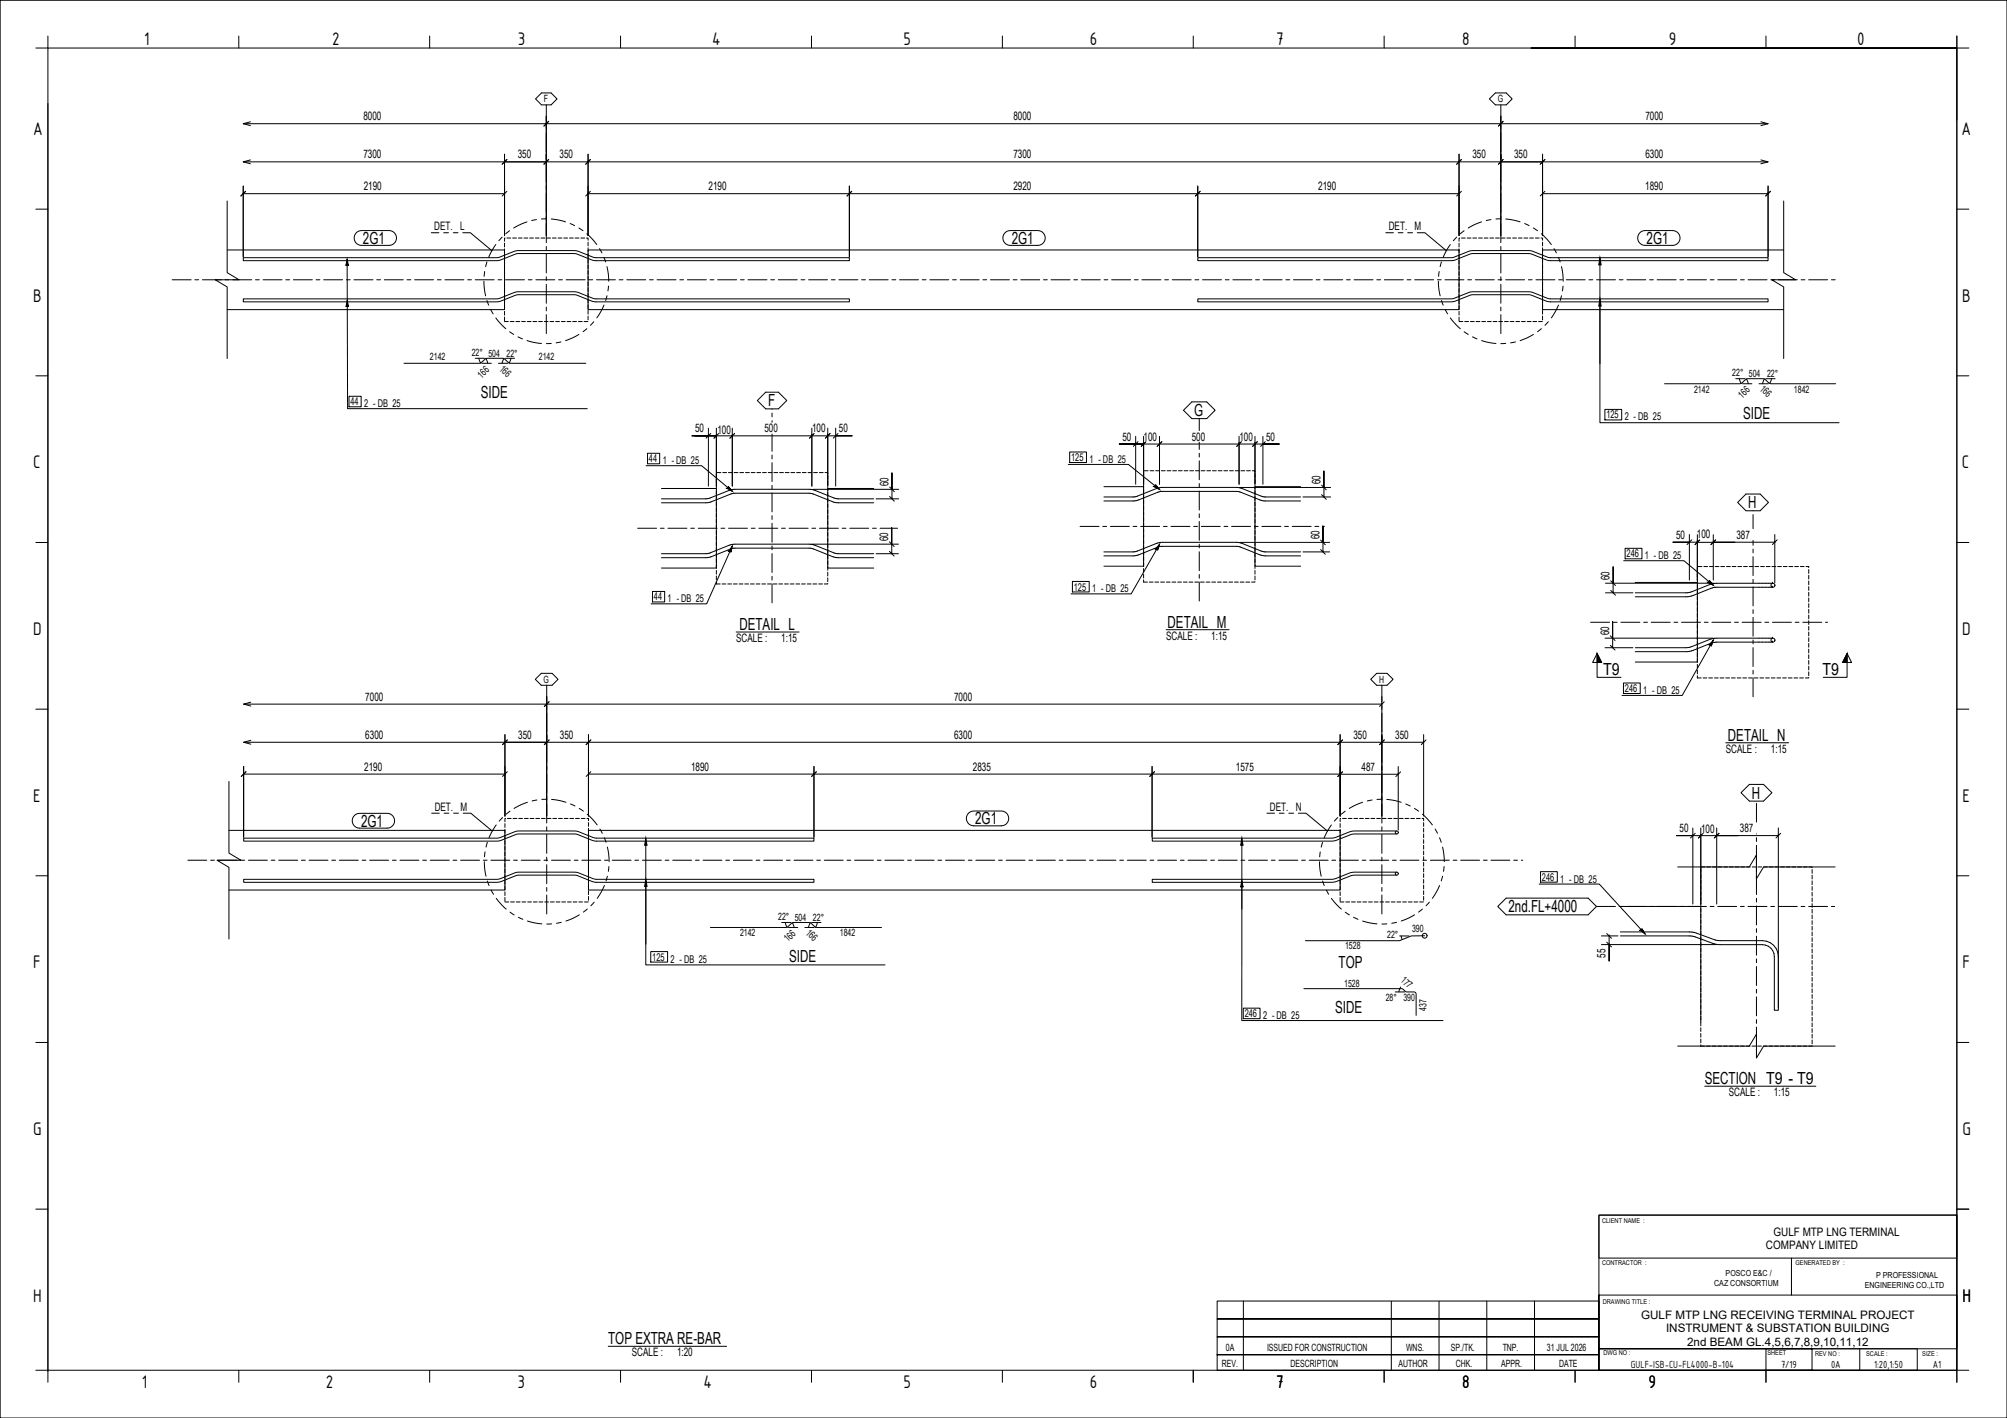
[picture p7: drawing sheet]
<svg xmlns="http://www.w3.org/2000/svg" width="841mm" height="594mm" viewBox="0 0 841 594" stroke-linecap="round" stroke-linejoin="round" font-family="sans-serif">
<defs><g id="words">
<g font-size="8.2">
<text x="60.4" y="18.9">1</text>
<text x="139.2" y="18.9">2</text>
<text x="217" y="18.9">3</text>
<text x="298.4" y="18.9">4</text>
<text x="378.6" y="18.9">5</text>
<text x="456.7" y="18.9">6</text>
<text x="534.7" y="18.9">7</text>
<text x="612.8" y="18.9">8</text>
<text x="699.3" y="18.9">9</text>
<text x="778.2" y="18.9">0</text>
<text x="13.9" y="56.6">A</text>
<text x="821.9" y="56.6">A</text>
<text x="13.9" y="126.4">B</text>
<text x="822.2" y="126.4">B</text>
<text x="13.9" y="196.2">C</text>
<text x="822" y="196.2">C</text>
<text x="13.9" y="266">D</text>
<text x="822.2" y="266">D</text>
<text x="13.9" y="335.9">E</text>
<text x="822.3" y="335.9">E</text>
<text x="13.9" y="405.7">F</text>
<text x="822.3" y="405.7">F</text>
<text x="13.9" y="475.5">G</text>
<text x="822.3" y="475.5">G</text>
<text x="13.9" y="545.3">H</text>
<text x="822.3" y="545.3">H</text>
<text x="59.5" y="581.5">1</text>
<text x="136.5" y="581.5">2</text>
<text x="216.8" y="581.5">3</text>
<text x="294.8" y="581.5">4</text>
<text x="378.6" y="581.5">5</text>
<text x="456.7" y="581.5">6</text>
<text x="534.7" y="581.6">7</text>
<text x="612.8" y="581.5">8</text>
<text x="690.8" y="581.5">9</text>
</g>
<g font-size="7">
<text x="152.1" y="102.2">2G1</text>
<text x="424" y="102.2">2G1</text>
<text x="690" y="102.2">2G1</text>
<text x="201.5" y="166.8">SIDE</text>
<text x="321.8" y="170.3">F</text>
<text x="500.4" y="174.4">G</text>
<text x="730.5" y="175.7">SIDE</text>
<text x="732.6" y="213">H</text>
<text x="489.3" y="263.1">DETAIL M</text>
<text x="309.8" y="264">DETAIL L</text>
<text x="671.8" y="282.8">T9</text>
<text x="763.7" y="282.8">T9</text>
<text x="724.1" y="310.4">DETAIL N</text>
<text x="734.1" y="334.6">H</text>
<text x="151.3" y="346.4">2G1</text>
<text x="408.7" y="345.4">2G1</text>
<text x="632.1" y="382.3">2nd.FL+4000</text>
<text x="330.7" y="402.9">SIDE</text>
<text x="560.9" y="405.5">TOP</text>
<text x="559.5" y="424.4">SIDE</text>
<text x="714.4" y="454.3">SECTION T9 - T9</text>
<text x="254.9" y="563.3">TOP EXTRA RE-BAR</text>
</g>
<g font-size="4.9">
<text x="152.3" y="50.4">8000</text>
<text x="424.7" y="50.4">8000</text>
<text x="689.5" y="50.4">7000</text>
<text x="152.3" y="66.4">7300</text>
<text x="217" y="66.4">350</text>
<text x="234.5" y="66.4">350</text>
<text x="424.7" y="66.4">7300</text>
<text x="617" y="66.4">350</text>
<text x="634.5" y="66.4">350</text>
<text x="689.5" y="66.4">6300</text>
<text x="152.4" y="79.7">2190</text>
<text x="296.9" y="79.7">2190</text>
<text x="424.7" y="79.7">2920</text>
<text x="552.4" y="79.7">2190</text>
<text x="689.4" y="79.7">1890</text>
<text x="182" y="96.5">DET. L</text>
<text x="582" y="96.5">DET. M</text>
<text x="291.3" y="181.1">50</text>
<text x="300.6" y="181.7">100</text>
<text x="320.3" y="181.1">500</text>
<text x="340.3" y="181.1">100</text>
<text x="351.5" y="181.1">50</text>
<text x="470.3" y="184.6">50</text>
<text x="479.2" y="184.7">100</text>
<text x="499.4" y="184.6">500</text>
<text x="519.4" y="184.6">100</text>
<text x="530.5" y="184.6">50</text>
<text x="372.3" y="203.7" transform="rotate(-90 372.3 203.7)">60</text>
<text x="553.3" y="202.9" transform="rotate(-90 553.3 202.9)">60</text>
<text x="372.2" y="226.7" transform="rotate(-90 372.2 226.7)">60</text>
<text x="552.9" y="225.9" transform="rotate(-90 552.9 225.9)">60</text>
<text x="702.4" y="225.7">50</text>
<text x="711.1" y="225.5">100</text>
<text x="727.6" y="225.7">387</text>
<text x="674.5" y="243" transform="rotate(-90 674.5 243)">60</text>
<text x="308.5" y="269">SCALE :</text>
<text x="327.4" y="269">1:15</text>
<text x="488.7" y="268.1">SCALE :</text>
<text x="507.6" y="268.1">1:15</text>
<text x="674.3" y="266.1" transform="rotate(-90 674.3 266.1)">60</text>
<text x="153.1" y="293.6">7000</text>
<text x="399.8" y="293.6">7000</text>
<text x="153.1" y="309.5">6300</text>
<text x="217.2" y="309.5">350</text>
<text x="234.6" y="309.5">350</text>
<text x="399.8" y="309.5">6300</text>
<text x="567.1" y="309.5">350</text>
<text x="584.6" y="309.5">350</text>
<text x="723.2" y="315.4">SCALE :</text>
<text x="742.1" y="315.4">1:15</text>
<text x="152.6" y="322.8">2190</text>
<text x="289.6" y="322.8">1890</text>
<text x="407.7" y="322.8">2835</text>
<text x="517.9" y="322.8">1575</text>
<text x="570.6" y="322.9">487</text>
<text x="182.1" y="339.7">DET. M</text>
<text x="532.1" y="339.7">DET. N</text>
<text x="703.8" y="348.7">50</text>
<text x="712.8" y="349.1">100</text>
<text x="729.1" y="348.6">387</text>
<text x="672.8" y="401.3" transform="rotate(-90 672.8 401.3)">55</text>
<text x="724.5" y="459.3">SCALE :</text>
<text x="743.4" y="459.3">1:15</text>
<text x="743.2" y="517.7">GULF MTP LNG TERMINAL</text>
<text x="740" y="523.4">COMPANY LIMITED</text>
<text x="687.7" y="552.5">GULF MTP LNG RECEIVING TERMINAL PROJECT</text>
<text x="698.1" y="558.2">INSTRUMENT &amp; SUBSTATION BUILDING</text>
<text x="707" y="563.8">2nd BEAM GL.4,5,6,7,8,9,10,11,12</text>
<text x="264.8" y="568.3">SCALE :</text>
<text x="283.7" y="568.3">1:20</text>
</g>
<g font-size="4.7">
<text x="683.4" y="573.1">GULF-ISB-CU-FL4000-B-104</text>
<text x="746.3" y="573.1">7/19</text>
<text x="767.3" y="573.1">0A</text>
<text x="785.3" y="573.1">1:20,1:50</text>
<text x="809.9" y="573.1">A1</text>
</g>
<g font-size="4.5">
<text x="146.9" y="169.8">44</text>
<text x="152.6" y="170.6">2 - DB 25</text>
<text x="673.1" y="175.3">125</text>
<text x="680.8" y="176.1">2 - DB 25</text>
<text x="271.9" y="193.7">44</text>
<text x="277.7" y="194.5">1 - DB 25</text>
<text x="448.8" y="193.2">125</text>
<text x="456.5" y="194">1 - DB 25</text>
<text x="681.6" y="233.5">246</text>
<text x="689.3" y="234.3">1 - DB 25</text>
<text x="274" y="251.6">44</text>
<text x="450" y="247.4">125</text>
<text x="457.7" y="248.2">1 - DB 25</text>
<text x="279.8" y="252.4">1 - DB 25</text>
<text x="680.9" y="290">246</text>
<text x="688.6" y="290.8">1 - DB 25</text>
<text x="646.1" y="369">246</text>
<text x="653.8" y="369.8">1 - DB 25</text>
<text x="273.3" y="402.5">125</text>
<text x="281" y="403.3">2 - DB 25</text>
<text x="521.6" y="426.2">246</text>
<text x="529.3" y="427">2 - DB 25</text>
</g>
<g font-size="4.2">
<text x="227.9" y="42.9">F</text>
<text x="627.6" y="42.9">G</text>
<text x="197.7" y="149.1">22° 504</text>
<text x="212.3" y="149.4">22°</text>
<text x="180.2" y="150.7">2142</text>
<text x="209" y="154.9" transform="rotate(43 209 154.9)">166</text>
<text x="225.8" y="150.7">2142</text>
<text x="201.8" y="158.7" transform="rotate(-43 201.8 158.7)">166</text>
<text x="725.9" y="157.7">22° 504</text>
<text x="740.5" y="157.9">22°</text>
<text x="709.9" y="164.5">2142</text>
<text x="730" y="167" transform="rotate(-43 730 167)">166</text>
<text x="737.2" y="163.3" transform="rotate(43 737.2 163.3)">166</text>
<text x="751.8" y="164.5">1842</text>
<text x="227.8" y="286.1">G</text>
<text x="577.9" y="286.1">H</text>
<text x="326.1" y="385.5">22° 504</text>
<text x="340.7" y="385.8">22°</text>
<text x="310.1" y="392.3">2142</text>
<text x="330.2" y="394.9" transform="rotate(-43 330.2 394.9)">166</text>
<text x="337.4" y="391.1" transform="rotate(43 337.4 391.1)">166</text>
<text x="351.9" y="392.3">1842</text>
<text x="581.3" y="393">22°</text>
<text x="591.7" y="390.6">390</text>
<text x="563.7" y="397.7">1528</text>
<text x="563.3" y="413.5">1528</text>
<text x="586.7" y="411" transform="rotate(42 586.7 411)">177</text>
<text x="580.7" y="419.2">28° 390</text>
<text x="597.8" y="423.5" transform="rotate(-90 597.8 423.5)">437</text>
<text x="513.7" y="566.1">0A</text>
<text x="530.9" y="566.1">ISSUED FOR CONSTRUCTION</text>
<text x="589.2" y="566.1">WNS.</text>
<text x="608" y="566.1">SP./TK.</text>
<text x="629.7" y="566.1">TNP.</text>
<text x="648.2" y="566.1">31 JUL 2026</text>
<text x="512" y="572.6">REV.</text>
<text x="540.8" y="572.6">DESCRIPTION</text>
<text x="586" y="572.6">AUTHOR</text>
<text x="610" y="572.6">CHK.</text>
<text x="629" y="572.6">APPR.</text>
<text x="653.3" y="572.6">DATE</text>
</g>
<g font-size="3.5">
<text x="718.3" y="538.8">CAZ CONSORTIUM</text>
<text x="723.1" y="534.8">POSCO E&amp;C /</text>
<text x="781.4" y="539.5">ENGINEERING CO.,LTD</text>
<text x="786.2" y="535.5">P PROFESSIONAL</text>
</g>
<g font-size="2.8">
<text x="671.3" y="512.4">CLIENT NAME :</text>
<text x="671.3" y="530">CONTRACTOR :</text>
<text x="752.4" y="530">GENERATED BY :</text>
<text x="671.6" y="546.4">DRAWING TITLE :</text>
<text x="671.9" y="567.9">DWG NO :</text>
<text x="740.6" y="567.6">SHEET</text>
<text x="760.6" y="568">REV NO :</text>
<text x="782" y="568.1">SCALE :</text>
<text x="805.5" y="568.3">SIZE :</text>
</g>
</g></defs>
<!-- layer: S-GRID -->
<g fill="none" stroke="#000" stroke-width=".42">
<path d="M224.4 41.4l2.5-2.5h4l2.5 2.5-2.5 2.5h-4zM228.9 43.9v7M228.9 52.4v1.6M228.9 55.6v8M624.1 41.4l2.5-2.5h4.6l2.5 2.5-2.5 2.5h-4.6zM628.9 43.9v7M628.9 52.4v1.6M628.9 55.6v8M228.9 65.1v1.6M228.9 68.3v8M228.9 77.8v1.6M628.9 65.1v1.6"/>
<path d="M628.9 68.3v8M628.9 77.8v1.6M228.9 81v8M228.9 90.5v1.6M228.9 93.7v8M628.9 81v8M628.9 90.5v1.6M628.9 93.7v8M72.1 117.2h8M81.7 117.2h1.6M84.8 117.2h8M94.4 117.2h1.6"/>
<path d="M97.5 117.2h8M107.1 117.2h1.6M110.2 117.2h8M119.8 117.2h1.6M122.9 117.2h8M132.5 117.2h1.6M135.6 117.2h8M145.2 117.2h1.6M148.3 117.2h8M157.9 117.2h1.6M161 117.2h8M170.6 117.2h1.6"/>
<path d="M173.7 117.2h8M183.3 117.2h1.6M186.4 117.2h8M196 117.2h1.6M199.1 117.2h8M208.7 117.2h1.6M211.8 117.2h8M221.4 117.2h1.6M224.5 117.2h8M228.9 103.2v1.6M228.9 106.4v8M228.9 115.9v1.6"/>
<path d="M228.9 119.1v8M234.1 117.2h1.6M237.2 117.2h8M246.8 117.2h1.6M249.9 117.2h8M259.5 117.2h1.6M262.6 117.2h8M272.2 117.2h1.6M275.3 117.2h8M284.9 117.2h1.6M288 117.2h8M297.6 117.2h1.6"/>
<path d="M300.7 117.2h8M310.3 117.2h1.6M313.4 117.2h8M323 117.2h1.6M326.1 117.2h8M335.7 117.2h1.6M338.8 117.2h8M348.4 117.2h1.6M351.5 117.2h8M361.1 117.2h1.6M364.2 117.2h8M373.8 117.2h1.6"/>
<path d="M376.9 117.2h8M386.5 117.2h1.6M389.6 117.2h8M399.2 117.2h1.6M402.3 117.2h8M411.9 117.2h1.6M415 117.2h8M424.6 117.2h1.6M427.7 117.2h8M437.3 117.2h1.6M440.4 117.2h8M450 117.2h1.6"/>
<path d="M453.1 117.2h8M462.6 117.2h1.6M465.8 117.2h8M475.3 117.2h1.6M478.5 117.2h8M488 117.2h1.6M491.2 117.2h8M500.7 117.2h1.6M503.9 117.2h8M513.4 117.2h1.6M516.6 117.2h8M526.1 117.2h1.6"/>
<path d="M529.3 117.2h8M538.8 117.2h1.6M542 117.2h8M551.5 117.2h1.6M554.7 117.2h8M564.2 117.2h1.6M567.4 117.2h8M576.9 117.2h1.6M580.1 117.2h8M589.6 117.2h1.6M592.8 117.2h8M602.3 117.2h1.6"/>
<path d="M605.5 117.2h8M615 117.2h1.6M618.2 117.2h8M627.7 117.2h1.6M628.9 103.2v1.6M628.9 106.4v8M628.9 115.9v1.6M628.9 119.1v8M630.9 117.2h8M640.4 117.2h1.6M643.6 117.2h8M653.1 117.2h1.6"/>
<path d="M656.3 117.2h8M665.8 117.2h1.6M669 117.2h8M678.5 117.2h1.6M681.7 117.2h8M691.2 117.2h1.6M694.4 117.2h8M703.9 117.2h1.6M707.1 117.2h8M716.6 117.2h1.6M719.8 117.2h8M729.3 117.2h1.6"/>
<path d="M732.5 117.2h8M742 117.2h1.6M745.2 117.2h8M754.7 117.2h1.6M757.9 117.2h8M767.4 117.2h1.6M228.9 128.6v1.6M228.9 131.8v8M628.9 128.6v1.6M628.9 131.8v8M317.4 167.8l3.5-3.5h5.3l3.5 3.5-3.5 3.5h-5.3zM323.5 171.3v.2"/>
<path d="M323.5 173.1v1.5M323.5 176.2v.7M495.9 171.9l3.5-3.5h6.3l3.5 3.5-3.5 3.5h-6.3zM502.5 175.5v4.9M323.5 181.8v7.3M323.5 190.7v1.5M323.5 193.8v8M502.5 185.3v3M502.5 189.9v1.6M502.5 193.1v7.9M323.5 203.3v1.6M323.5 206.5v8"/>
<path d="M323.5 216v1.6M323.5 219.2v8M502.5 202.6v1.6M502.5 205.8v7.9M502.5 215.3v1.6M502.5 218.5v7.9M731.6 207h6l3.5 3.5-3.5 3.5h-6l-3.5-3.5zM734.6 214h.1M734.6 215.6v5.9M267.2 221.3h7.9M276.7 221.3h1.6M279.9 221.3h7.9"/>
<path d="M289.4 221.3h1.6M292.6 221.3h7.9M302.1 221.3h1.6M305.3 221.3h7.9M314.8 221.3h1.6M318 221.3h7.9M323.5 228.7v1.6M323.5 231.9v8M327.5 221.3h1.6M330.7 221.3h7.9M340.2 221.3h1.6M343.4 221.3h7.9"/>
<path d="M352.9 221.3h1.6M356.1 221.3h7.9M365.6 221.3h1.6M368.8 221.3h7.3M452.6 220.5h7.9M462.1 220.5h1.6M465.3 220.5h7.9M474.8 220.5h1.6M478 220.5h7.9M487.5 220.5h1.6M490.7 220.5h7.9M500.2 220.5h1.6"/>
<path d="M502.5 228v1.6M502.5 231.2v7.9M503.4 220.5h7.9M512.9 220.5h1.6M516.1 220.5h7.9M525.6 220.5h1.6M528.8 220.5h7.9M538.3 220.5h1.6M541.5 220.5h7.9M551 220.5h1.6M554.2 220.5h.8M734.6 226.4v2"/>
<path d="M734.6 230v1.6M734.6 233.2v7.9M323.5 241.4v1.6M323.5 244.6v8M502.5 240.7v1.6M502.5 243.9v7.9M734.6 242.7v1.6M734.6 245.9v7.9M734.6 255.4v1.6M734.6 258.6v7.9M666.5 260.7h8M676.1 260.7h1.6"/>
<path d="M679.2 260.7h8M688.8 260.7h1.6M691.9 260.7h8M701.5 260.7h1.6M704.6 260.7h8M714.2 260.7h1.6M717.3 260.7h8M726.9 260.7h1.6M730 260.7h8M734.6 268.1v1.6M734.6 271.3v7.9M739.6 260.7h1.6"/>
<path d="M742.7 260.7h8M752.3 260.7h1.6M755.4 260.7h8M765 260.7h.9M224.3 284.6l2.5-2.5h4.6l2.5 2.5-2.5 2.5h-4.6zM229.1 287.1v6.9M229.1 295.6v1.6M229.1 298.8v7.9M576.9 282.1h4.4l2.5 2.5-2.5 2.5h-4.4l-2.5-2.5zM579.1 287.1v6.9M579.1 295.6v1.6M579.1 298.8v7.9"/>
<path d="M734.6 280.8v1.6M734.6 284v7.9M229.1 308.3v1.6M229.1 311.5v7.9M579.1 308.3v1.6M579.1 311.5v7.9M229.1 321v1.6M229.1 324.2v7.9M229.1 333.7v1.6M229.1 336.9v7.9M579.1 321v1.6M579.1 324.2v7.9"/>
<path d="M579.1 333.7v1.6M579.1 336.9v7.9M729.6 332.1l3.5-3.5h5.9l3.5 3.5-3.5 3.5h-5.9zM736 336.5v7.9M229.1 346.4v1.6M229.1 349.6v7.9M229.1 359.1v1.6M579.1 346.4v1.6M579.1 349.6v7.9M579.1 359.1v1.6M736 349.3v.1M736 351v1.5"/>
<path d="M736 354.1v8M78.7 360.4h8M88.3 360.4h1.5M91.4 360.4h7.9M100.9 360.4h1.6M104.1 360.4h7.9M113.6 360.4h1.6M116.8 360.4h7.9M126.3 360.4h1.6M129.5 360.4h7.9M139 360.4h1.6M142.2 360.4h7.9"/>
<path d="M151.7 360.4h1.6M154.9 360.4h7.9M164.4 360.4h1.6M167.6 360.4h7.9M177.1 360.4h1.6M180.3 360.4h7.9M189.8 360.4h1.6M193 360.4h7.9M202.5 360.4h1.6M205.7 360.4h7.9M215.2 360.4h1.6M218.4 360.4h7.9"/>
<path d="M227.9 360.4h1.6M229.1 362.3v7.9M229.1 371.8v1.6M229.1 375v7.9M231.1 360.4h7.9M240.6 360.4h1.6M243.8 360.4h7.9M253.3 360.4h1.6M256.5 360.4h7.9M266 360.4h1.6M269.2 360.4h7.9M278.7 360.4h1.6"/>
<path d="M281.9 360.4h7.9M291.4 360.4h1.6M294.6 360.4h7.9M304.1 360.4h1.6M307.3 360.4h7.9M316.8 360.4h1.6M320 360.4h7.9M329.5 360.4h1.6M332.7 360.4h7.9M342.2 360.4h1.6M345.4 360.4h7.9M354.9 360.4h1.6"/>
<path d="M358.1 360.4h7.9M367.6 360.4h1.6M370.8 360.4h7.9M380.3 360.4h1.6M383.5 360.4h7.9M393 360.4h1.6M396.2 360.4h7.9M405.7 360.4h1.6M408.9 360.4h7.9M418.4 360.4h1.6M421.6 360.4h7.9M431.1 360.4h1.6"/>
<path d="M434.3 360.4h7.9M443.8 360.4h1.6M447 360.4h7.9M456.5 360.4h1.6M459.7 360.4h7.9M469.2 360.4h1.6M472.4 360.4h7.9M481.9 360.4h1.6M485.1 360.4h7.9M494.6 360.4h1.6M497.8 360.4h7.9M507.3 360.4h1.6"/>
<path d="M510.5 360.4h7.9M520 360.4h1.6M523.2 360.4h7.9M532.7 360.4h1.6M535.9 360.4h7.9M545.4 360.4h1.6M548.6 360.4h7.9M558.1 360.4h1.6M561.3 360.4h7.9M570.8 360.4h1.6M574 360.4h7.9M579.1 362.3v7.9"/>
<path d="M579.1 371.8v1.6M579.1 375v7.9M583.5 360.4h1.6M586.7 360.4h7.9M596.2 360.4h1.6M599.4 360.4h7.9M608.9 360.4h1.6M612.1 360.4h7.9M621.6 360.4h1.6M624.8 360.4h7.9M627.6 379.8l3.5-3.5h34.4l3.5 3.5-3.5 3.5h-34.4zM634.3 360.4h1.6"/>
<path d="M637.5 360.4h.6M669 379.8h7.9M678.5 379.8h1.6M681.7 379.8h7.9M691.2 379.8h1.6M694.4 379.8h7.9M703.9 379.8h1.6M707.1 379.8h7.9M716.6 379.8h1.6M719.8 379.8h7.9M729.3 379.8h1.6M732.5 379.8h7.9"/>
<path d="M736 363.7v1.5M736 366.8v8M736 376.4v1.5M736 379.5v8M742 379.8h1.6M745.2 379.8h7.9M754.7 379.8h1.6M757.9 379.8h7.9M767.4 379.8h1.4M736 389.1v1.5M736 392.2v8M736 401.8v1.5"/>
<path d="M736 404.9v8M736 414.5v1.5M736 417.6v8M736 427.2v1.5M736 430.3v8"/>
</g>
<!-- layer: Part -->
<g fill="none" stroke="#000" stroke-width=".42">
<path d="M95.2 84.2v30l5 3h-10l5 3v30M747.4 84.2v30l5 3h-10l5 3v30M95.2 104.7h116.2v25h-116.2M246.4 104.7h365v25h-365zM747.4 104.7h-101v25h101M277.2 204.7h23v33.3h-23M366.1 204.7h-19.2v33.3h19.2M462.6 203.9h16.6v33.3h-16.6M545 203.9h-19.1v33.3h19.1M685.3 244h26v33.4h-26M95.9 327.4v30l5 3h-10l5 3v30M95.9 347.9h115.7v25h-115.7"/>
<path d="M246.6 347.9h315v25h-315zM679 379.8h33.7v48.5M703 363.2h30l3-5v10l3-5h30M703 438.3h30l3-5v10l3-5h30"/>
</g>
<!-- layer: OtherObjectType -->
<g fill="none" stroke="#000" stroke-width=".42">
<path d="M.1 .1h840.9v594h-840.9zM20.1 15.1v5h-5.1M100.1 15.1v5M180.1 15.1v5M260 15.1v5M340 15.1v5M420 15.1v5M500 15.1v5M580 15.1v5M660 15.1v5M740 15.1v5M820 15.1v564"/>
<path d="M641.6 20.1h178.4h-799.9v554h804.9M825 20.1h-5v30.2M20.1 43.4v531.2M15 87.6h5.1M820 87.6h5M15 157.5h5.1M820 157.5h5M15 227.3h5.1M820 227.3h5M308.5 264.8h26.4M488.7 263.8h26.3M15 297.1h5.1"/>
<path d="M820 297.1h5M723.2 311.2h26.3M15 366.9h5.1M820 366.9h5M15 436.7h5.1M820 436.7h5M714.4 455.1h46.5M15 506.6h5.1M670 509.1h150v18h-150zM670 509.1h150v65h-150h89.3v-9h-89.3h150v-22.5h-150v31.5zM820 506.6h5M750.7 527.1v15.5"/>
<path d="M510 545.1h160v29h-160v-6.5h160h-160v-7.5h160h-160v-7.5h160h-160zM521 545.1v29M583 545.2v28.9M603 545.2v28.9M623 545.1v29M643 545.1v29M15 574.1h5.1v5M100.1 574.1v5M180.1 574.1v5M254.9 564h49.6M260 574.1v5M340 574.1v5"/>
<path d="M420 574.1v5M500 574.1v5M580 574.1v5M660 574.1v5M740 565.1h63.4v9h-63.4zM740 574.1v5M779.3 565.1v9"/>
</g>
<!-- layer: ReinforcingBar -->
<g fill="none" stroke="#000" stroke-width=".42">
<path d="M101.9 108h106.5l8.4-3h23.8l1.8 .3 7 2.7h106.5v1.2h-106.1l-1.4-.2-6.8-2.6-1-.2h-23.7l-7.4 2.8-1.4 .2h-106.2zM501.9 108h106.5l8.4-3h23.8l1.8 .3 7 2.7h91.5v1.2h-91.2l-1.4-.2-6.3-2.5-1.4-.3h-23.7l-7.4 2.8-1.4 .2h-106.2zM101.9 125.2h106.2l8.7-2.9 23.8-.1 1.4 .2 6.4 2.5 1.4 .3h106.1v1.3h-106.1l-1.9-.4-7-2.6h-24l-7.4 2.8-1.4 .2h-106.2zM501.9 125.2h106.1l8.8-2.9 23.8-.1 1.4 .2 6.7 2.7 1.1 .1h91.1v1.3h-91.2l-1.8-.4-7-2.6h-24l-7.4 2.8-1.4 .2h-106.2zM277.2 209h19l9.9-3.8 1.9-.2h31.7l11.1 4h15.3M277.2 210.6h19.2l1.2-.2 9-3.5 1.4-.3h31.1l1.4 .3 9.5 3.6 16.1 .1M462.6 208.2l13.1-.1 9.4-3.6 1.9-.3h31.1l1.9 .3 9.4 3.6 15.6 .1M462.6 209.9l13.4-.1 9.1-3.6 1.9-.3h31.6l10.5 3.9 15.9 .1M277.2 232h19l9.3-3.6 2.5-.4h31.1l2.4 .4 8.9 3.5 15.7 .1M277.2 233.7l19.2-.1 1.8-.4 7.9-3.2 1.9-.3h31.5l11.2 3.9 15.4 .1M462.6 231.2l13.1-.1 8.9-3.4 2.4-.5h31.7l10.7 3.9 15.6 .1M462.6 232.9l13.4-.1 9.6-3.7 1.4-.2h31.6l10.5 3.9 15.9 .1"/>
<path d="M742.7 244.4h.1M742.7 246h.1M742.7 244.4h-24.1l-2.2 .5-7.4 3-1.9 .4-21.8 .1M742.7 246l-23.9 .1-1.9 .4-7.4 3-2.2 .5h-22M742.7 267.4h.1M742.7 269h.1M742.7 267.4h-24.1l-1.5 .3-8.1 3.2-1.9 .4-21.8 .1M742.7 269l-23.9 .1-1.9 .4-8.1 3.2-1.5 .3h-22M102.1 351.1h106.1l8.8-2.9 23.8-.1 1.4 .2 6.3 2.6 1.4 .2h91.2v1.3h-91.2l-1.4-.2-6.3-2.5-1.5-.3h-23.6l-7.4 2.8-1.4 .2h-106.2zM585.2 348.1l-18.1 .1-7.7 2.7-1.4 .2h-75.2v1.3h75.2l1.7-.3 7.5-2.7h18M102.1 368.4h106.1l8.8-3h23.8l1.4 .2 6.3 2.5 1.4 .3h91.2v1.2h-91.2l-1.4-.2-6.3-2.5-1.5-.3-23.6 .1-7.4 2.7-1.4 .2h-106.2zM585.2 365.4h-18.1l-7.7 2.8-1.4 .2h-75.2v1.2h75.2l1.7-.2 7.5-2.7 18-.1"/>
<path d="M679 390.4l29.7 .1 1.5 .2 8.1 3 1.9 .4h18.4a6.6 6.6 0 0 1 6.6 6.6v22.6h-1.7v-22.5a5 5 0 0 0-5-5l-18.4-.1-11.6-3.6h-29.5"/>
<circle cx="742.9" cy="245.2" r=".84"/>
<circle cx="742.9" cy="268.2" r=".84"/>
<circle cx="585.3" cy="348.8" r=".62"/>
<circle cx="585.3" cy="366" r=".62"/>
<circle cx="597" cy="392" r="1"/>
</g>
<!-- layer: GraphicObject -->
<g fill="none" stroke="#000" stroke-width=".42">
<path d="M211.7 99.7h-.3v1.4M212.4 99.7h1.6M214.8 99.7h1.6M217.2 99.7h1.6M219.6 99.7h1.6M222 99.7h1.5M224.4 99.7h1.5M226.7 99.7h1.6M229.1 99.7h1.6M231.5 99.7h1.6M233.9 99.7h1.6M236.2 99.7h1.6"/>
<path d="M238.6 99.7h1.6M241 99.7h1.6M243.4 99.7h1.6M245.8 99.7h.6v1M611.6 99.7h-.2v1.4M612.4 99.7h1.6M614.8 99.7h1.6M617.2 99.7h1.6M619.6 99.7h1.6M621.9 99.7h1.6M624.3 99.7h1.6M626.7 99.7h1.6"/>
<path d="M629.1 99.7h1.6M631.5 99.7h1.6M633.9 99.7h1.6M636.2 99.7h1.6M638.6 99.7h1.6M641 99.7h1.6M643.4 99.7h1.6M645.8 99.7h.6v1M211.4 101.9v1.6M211.4 104.3v1.5M211.4 106.7v1.5M211.4 109v1.6"/>
<path d="M211.4 111.4v1.6M211.4 113.8v1.6M211.4 116.2v1.5M211.4 118.5v1.6M246.4 101.5v1.6M246.4 103.8v1.6M246.4 106.2v1.6M246.4 108.6v1.6M246.4 111v1.6M246.4 113.4v1.5M246.4 115.8v1.5M246.4 118.1v1.6"/>
<path d="M611.4 101.9v1.6M611.4 104.3v1.5M611.4 106.7v1.5M611.4 109v1.6M611.4 111.4v1.6M611.4 113.8v1.6M611.4 116.2v1.5M611.4 118.5v1.6M646.4 101.5v1.6M646.4 103.8v1.6M646.4 106.2v1.6M646.4 108.6v1.6"/>
<path d="M646.4 111v1.6M646.4 113.4v1.5M646.4 115.8v1.5M646.4 118.1v1.6M211.4 134.7h1.6M211.4 120.9v1.6M211.4 123.3v1.6M211.4 125.7v1.6M211.4 128.1v1.6M211.4 130.4v1.6M211.4 132.8v1.6M213.8 134.7h1.6"/>
<path d="M216.2 134.7h1.6M218.6 134.7h1.6M220.9 134.7h1.6M223.3 134.7h1.6M225.7 134.7h1.6M228.1 134.7h1.6M230.5 134.7h1.6M232.9 134.7h1.5M235.2 134.7h1.6M237.6 134.7h1.6M240 134.7h1.6M242.4 134.7h1.6"/>
<path d="M244.8 134.7h1.5M246.4 120.5v1.6M246.4 122.9v1.6M246.4 125.3v1.6M246.4 127.6v1.6M246.4 130v1.6M246.4 132.4v1.6M611.4 134.7h1.6M611.4 120.9v1.6M611.4 123.3v1.6M611.4 125.7v1.6M611.4 128.1v1.6"/>
<path d="M611.4 130.4v1.6M611.4 132.8v1.6M613.8 134.7h1.6M616.2 134.7h1.6M618.5 134.7h1.6M620.9 134.7h1.6M623.3 134.7h1.6M625.7 134.7h1.6M628.1 134.7h1.6M630.5 134.7h1.5M632.8 134.7h1.6M635.2 134.7h1.6"/>
<path d="M637.6 134.7h1.6M640 134.7h1.6M642.4 134.7h1.5M644.7 134.7h1.6M646.4 120.5v1.6M646.4 122.9v1.6M646.4 125.3v1.6M646.4 127.6v1.6M646.4 130v1.6M646.4 132.4v1.6M300.2 198.5v1.6M300.5 198h1.6"/>
<path d="M302.9 198h1.6M305.3 198h1.5M307.6 198h1.6M310 198h1.6M312.4 198h1.6M314.8 198h1.6M317.2 198h1.6M319.5 198h1.6M321.9 198h1.6M324.3 198h1.6M326.7 198h1.6M329.1 198h1.6"/>
<path d="M331.4 198h1.6M333.8 198h1.6M336.2 198h1.6M338.6 198h1.6M341 198h1.5M343.4 198h1.5M345.7 198h1.2v.5M346.9 199.2v1.6M479.2 197.7v1.6M479.5 197.2h1.6M481.9 197.2h1.6M484.3 197.2h1.6"/>
<path d="M486.7 197.2h1.6M489 197.2h1.6M491.4 197.2h1.6M493.8 197.2h1.6M496.2 197.2h1.6M498.6 197.2h1.6M501 197.2h1.5M503.3 197.2h1.6M505.7 197.2h1.6M508.1 197.2h1.6M510.5 197.2h1.6M512.9 197.2h1.5"/>
<path d="M515.2 197.2h1.6M517.6 197.2h1.6M520 197.2h1.6M522.4 197.2h1.6M524.8 197.2h1.1v.5M525.9 198.5v1.6M300.2 200.9v1.6M300.2 203.2v1.6M300.2 205.6v1.6M300.2 208v1.6M300.2 210.4v1.6M300.2 212.8v1.5"/>
<path d="M300.2 215.2v1.5M300.2 217.5v1.6M300.2 219.9v1.6M346.9 201.6v1.6M346.9 204v1.6M346.9 206.4v1.6M346.9 208.8v1.5M346.9 211.2v1.5M346.9 213.5v1.6M346.9 215.9v1.6M346.9 218.3v1.6M479.2 200.1v1.6"/>
<path d="M479.2 202.5v1.6M479.2 204.9v1.6M479.2 207.2v1.6M479.2 209.6v1.6M479.2 212v1.6M479.2 214.4v1.6M479.2 216.8v1.5M479.2 219.2v1.5M525.9 200.9v1.6M525.9 203.2v1.6M525.9 205.6v1.6M525.9 208v1.6"/>
<path d="M525.9 210.4v1.6M525.9 212.8v1.5M525.9 215.2v1.5M525.9 217.5v1.6M525.9 219.9v1.6M300.2 222.3v1.6M300.2 224.7v1.6M300.2 227v1.6M300.2 229.4v1.6M300.2 231.8v1.6M300.2 234.2v1.6M300.2 236.6v1.6"/>
<path d="M300.2 239v1.6M346.9 220.7v1.6M346.9 223v1.6M346.9 225.4v1.6M346.9 227.8v1.6M346.9 230.2v1.6M346.9 232.6v1.6M346.9 235v1.6M346.9 237.3v1.6M346.9 239.7v1.6M479.2 221.5v1.6M479.2 223.9v1.6"/>
<path d="M479.2 226.3v1.6M479.2 228.7v1.5M479.2 231v1.6M479.2 233.4v1.6M479.2 235.8v1.6M479.2 238.2v1.6M525.9 222.3v1.6M525.9 224.7v1.6M525.9 227v1.6M525.9 229.4v1.6M525.9 231.8v1.6M525.9 234.2v1.6"/>
<path d="M525.9 236.6v1.6M525.9 239v1.6M711.3 237.9v1.6M711.6 237.4h1.6M714 237.4h1.5M716.3 237.4h1.6M718.7 237.4h1.6M721.1 237.4h1.6M723.5 237.4h1.6M725.9 237.4h1.5M728.2 237.4h1.6M730.6 237.4h1.6"/>
<path d="M733 237.4h1.6M735.4 237.4h1.6M737.8 237.4h1.6M740.1 237.4h1.6M742.5 237.4h1.6M744.9 237.4h1.6M747.3 237.4h1.6M749.7 237.4h1.6M752.1 237.4h1.5M754.4 237.4h1.6M756.8 237.4h1.1v.4M757.9 238.6v1.6"/>
<path d="M300.2 243.7v1h1.6M300.2 241.3v1.6M302.6 244.7h1.6M305 244.7h1.5M307.3 244.7h1.6M309.7 244.7h1.6M312.1 244.7h1.6M314.5 244.7h1.6M316.9 244.7h1.5M319.2 244.7h1.6M321.6 244.7h1.6M324 244.7h1.6"/>
<path d="M326.4 244.7h1.6M328.8 244.7h1.6M331.1 244.7h1.6M333.5 244.7h1.6M335.9 244.7h1.6M338.3 244.7h1.6M340.7 244.7h1.6M343.1 244.7h1.5M346.9 244.5l-1.5 .2M346.9 242.1v1.6M479.2 242.9v1h1.6M479.2 240.6v1.6"/>
<path d="M481.6 243.9h1.6M484 243.9h1.6M486.4 243.9h1.6M488.7 243.9h1.6M491.1 243.9h1.6M493.5 243.9h1.6M495.9 243.9h1.6M498.3 243.9h1.6M500.7 243.9h1.5M503 243.9h1.6M505.4 243.9h1.6M507.8 243.9h1.6"/>
<path d="M510.2 243.9h1.6M512.6 243.9h1.5M514.9 243.9h1.6M517.3 243.9h1.6M519.7 243.9h1.6M522.1 243.9h1.6M525.9 243.7l-1.4 .2M525.9 241.3v1.6M711.3 240.2v1.6M711.3 242.6v1.6M711.3 245v1.6M711.3 247.4v1.6"/>
<path d="M711.3 249.8v1.5M711.3 252.2v1.5M711.3 254.5v1.6M711.3 256.9v1.6M711.3 259.3v1.6M757.9 241v1.6M757.9 243.4v1.6M757.9 245.8v1.5M757.9 248.2v1.5M757.9 250.5v1.6M757.9 252.9v1.6M757.9 255.3v1.6"/>
<path d="M757.9 257.7v1.6M711.3 261.7v1.6M711.3 264v1.6M711.3 266.4v1.6M711.3 268.8v1.6M711.3 271.2v1.6M711.3 273.6v1.6M711.3 276v1.6M711.3 278.3v1.6M757.9 260v1.6M757.9 262.4v1.6M757.9 264.8v1.6"/>
<path d="M757.9 267.2v1.6M757.9 269.6v1.6M757.9 272v1.6M757.9 274.3v1.6M757.9 276.7v1.6M757.9 279.1v1.6M711.3 283.1v.9h1.6M711.3 280.7v1.6M713.7 284h1.5M716 284h1.6M718.4 284h1.6M720.8 284h1.6"/>
<path d="M723.2 284h1.6M725.6 284h1.5M727.9 284h1.6M730.3 284h1.6M732.7 284h1.6M735.1 284h1.6M737.5 284h1.6M739.8 284h1.6M742.2 284h1.6M744.6 284h1.6M747 284h1.6M749.4 284h1.6"/>
<path d="M751.8 284h1.5M754.1 284h1.6M757.9 283.9l-1.4 .1M757.9 281.5v1.6M211.6 345.1v1.5M211.6 347.4v1.6M211.6 349.8v1.6M211.6 352.2v1.6M211.6 354.6v1.6M211.6 356.9v1.6M211.6 359.3v1.6M211.8 342.9h-.2v1.3"/>
<path d="M212.6 342.9h1.6M215 342.9h1.6M217.4 342.9h1.6M219.8 342.9h1.5M222.1 342.9h1.6M224.5 342.9h1.6M226.9 342.9h1.6M229.3 342.9h1.6M231.7 342.9h1.5M234 342.9h1.6M236.4 342.9h1.6M238.8 342.9h1.6"/>
<path d="M241.2 342.9h1.6M243.6 342.9h1.6M245.9 342.9h.7v.9M246.6 344.6v1.6M246.6 347v1.6M246.6 349.4v1.6M246.6 351.8v1.6M246.6 354.2v1.5M246.6 356.5v1.6M246.6 358.9v1.6M561.6 345.1v1.5M561.6 347.4v1.6"/>
<path d="M561.6 349.8v1.6M561.6 352.2v1.6M561.6 354.6v1.6M561.6 356.9v1.6M561.6 359.3v1.6M561.8 342.9l-.2 1.3M562.6 342.9h1.6M565 342.9h1.6M567.4 342.9h1.5M569.7 342.9h1.6M572.1 342.9h1.6M574.5 342.9h1.6"/>
<path d="M576.9 342.9h1.6M579.3 342.9h1.5M581.6 342.9h1.6M584 342.9h1.6M586.4 342.9h1.6M588.8 342.9h1.6M591.2 342.9h1.6M593.5 342.9h1.6M595.9 342.9h.7v.9M596.6 344.6v1.6M596.6 347v1.6M596.6 349.4v1.6"/>
<path d="M596.6 351.8v1.6M596.6 354.2v1.5M596.6 356.5v1.6M596.6 358.9v1.6M211.6 377.9h1.6M211.6 361.7v1.6M211.6 364.1v1.6M211.6 366.5v1.6M211.6 368.9v1.6M211.6 371.2v1.6M211.6 373.6v1.6M211.6 376v1.6"/>
<path d="M214 377.9h1.6M216.4 377.9h1.5M218.7 377.9h1.6M221.1 377.9h1.6M223.5 377.9h1.6M225.9 377.9h1.6M228.3 377.9h1.6M230.6 377.9h1.6M233 377.9h1.6M235.4 377.9h1.6M237.8 377.9h1.6M240.2 377.9h1.6"/>
<path d="M242.6 377.9h1.5M244.9 377.9h1.6M246.6 361.3v1.6M246.6 363.7v1.6M246.6 366v1.6M246.6 368.4v1.6M246.6 370.8v1.6M246.6 373.2v1.6M246.6 375.6v1.6M561.6 377.9h1.6M561.6 361.7v1.6M561.6 364.1v1.6"/>
<path d="M561.6 366.5v1.6M561.6 368.9v1.6M561.6 371.2v1.6M561.6 373.6v1.6M561.6 376v1.6M564 377.9h1.5M566.3 377.9h1.6M568.7 377.9h1.6M571.1 377.9h1.6M573.5 377.9h1.6M575.9 377.9h1.6M578.2 377.9h1.6"/>
<path d="M580.6 377.9h1.6M583 377.9h1.6M585.4 377.9h1.6M587.8 377.9h1.6M590.2 377.9h1.5M592.5 377.9h1.6M594.9 377.9h1.6M596.6 361.3v1.6M596.6 363.7v1.6M596.6 366v1.6M596.6 368.4v1.6M596.6 370.8v1.6"/>
<path d="M596.6 373.2v1.6M596.6 375.6v1.6M712.7 363.9v1.6M712.7 366.3v1.6M712.7 368.7v1.6M712.7 371v1.6M712.7 373.4v1.6M712.7 375.8v1.6M712.7 378.2v1.6M712.8 363.2h1.6M715.2 363.2h1.6M717.6 363.2h1.6"/>
<path d="M719.9 363.2h1.6M722.3 363.2h1.6M724.7 363.2h1.6M727.1 363.2h1.6M729.5 363.2h1.6M731.9 363.2h1.6M734.2 363.2h1.6M736.6 363.2h1.6M739 363.2h1.6M741.4 363.2h1.6M743.8 363.2h1.5M746.2 363.2h1.5"/>
<path d="M748.5 363.2h1.6M750.9 363.2h1.6M753.3 363.2h1.6M755.7 363.2h1.6M758 363.2h1.4v.3M759.4 364.3v1.6M759.4 366.7v1.6M759.4 369.1v1.5M759.4 371.4v1.6M759.4 373.8v1.6M759.4 376.2v1.6M759.4 378.6v1.6"/>
<path d="M712.7 380.6v1.6M712.7 383v1.5M712.7 385.3v1.6M712.7 387.7v1.6M712.7 390.1v1.6M712.7 392.5v1.6M712.7 394.9v1.5M712.7 397.2v1.6M712.7 399.6v1.6M759.4 381v1.5M759.4 383.3v1.6M759.4 385.7v1.6"/>
<path d="M759.4 388.1v1.6M759.4 390.5v1.6M759.4 392.9v1.6M759.4 395.2v1.6M759.4 397.6v1.6M712.7 402v1.6M712.7 404.4v1.6M712.7 406.8v1.5M712.7 409.1v1.6M712.7 411.5v1.6M712.7 413.9v1.6M712.7 416.3v1.6"/>
<path d="M712.7 418.7v1.6M759.4 400v1.6M759.4 402.4v1.6M759.4 404.8v1.6M759.4 407.2v1.5M759.4 409.5v1.6M759.4 411.9v1.6M759.4 414.3v1.6M759.4 416.7v1.6M759.4 419.1v1.5M712.7 437.7v.6h1.6M712.7 421v1.6"/>
<path d="M712.7 423.4v1.6M712.7 425.8v1.6M712.7 428.2v1.6M712.7 430.6v1.6M712.7 433v1.5M712.7 435.3v1.6M715.1 438.3h1.6M717.5 438.3h1.6M719.8 438.3h1.6M722.2 438.3h1.6M724.6 438.3h1.6M727 438.3h1.6"/>
<path d="M729.4 438.3h1.6M731.8 438.3h1.5M734.1 438.3h1.6M736.5 438.3h1.6M738.9 438.3h1.6M741.3 438.3h1.6M743.7 438.3h1.5M746 438.3h1.6M748.4 438.3h1.6M750.8 438.3h1.6M753.2 438.3h1.6M755.6 438.3h1.6"/>
<path d="M759.4 438.1l-1.5 .2M759.4 421.4v1.6M759.4 423.8v1.6M759.4 426.2v1.6M759.4 428.6v1.6M759.4 431v1.6M759.4 433.3v1.6M759.4 435.7v1.6"/>
</g>
<!-- layer: Z-DIMENSIONS -->
<g fill="none" stroke="#000" stroke-width=".42">
<path d="M228.9 51.8h.1M228.9 51.8h400M228.9 48.6v50.1M229.9 50.8l-2 2M628.9 51.8h.1M628.9 48.6v50.1M629.9 50.8l-2 2M101.9 77.9v29.7M211.4 67.8h.1M211.4 67.8h17.5M211.4 64.6v34.1M212.4 66.8l-2 2"/>
<path d="M228.9 67.8h17.5M228.9 67.8h.1M229.9 66.8l-2 2M246.4 67.8h365M246.4 67.8h.1M246.4 64.6v34.1M247.4 66.8l-2 2M355.9 77.9v29.7M501.9 77.9v29.7M611.4 67.8h17.5M611.4 67.8h.1M611.4 64.6v34.1"/>
<path d="M612.4 66.8l-2 2M628.9 67.8h17.5M628.9 67.8h.1M629.9 66.8l-2 2M646.4 67.8h.1M646.4 64.6v34.1M647.4 66.8l-2 2M740.9 77.9v29.7M101.9 81.1h109.5M101.9 81.1h.1M102.9 80.2l-2 1.9M211.4 81.1h.1"/>
<path d="M212.4 80.2l-2 1.9M246.4 81.1h.1M246.4 81.1h109.5M247.4 80.2l-2 1.9M355.9 81.1h146M355.9 81.1h.1M356.9 80.2l-2 1.9M501.9 81.1h109.5M501.9 81.1h.1M502.9 80.2l-2 1.9M611.4 81.1h.1M612.4 80.2l-2 1.9"/>
<path d="M646.4 81.1h.1M646.4 81.1h94.5M647.4 80.2l-2 1.9M740.9 81.1h.1M741.9 80.2l-2 1.9M296.8 179.4v24.3M300.2 179.4v24.3M306.9 179.4v24.3M340.2 179.4v24.3M346.9 179.4v24.3M350.2 179.4v24.3M290 182.6h6.8h-6.8"/>
<path d="M291.2 182.6h9h-9M296.8 182.6h.1M296.8 182.6h43.4M297.8 181.6l-1.9 2M300.2 182.6h.1M301.2 181.6l-2 2 1.2-1.2M306.9 182.6h.1M307.7 181.8l.2-.2-2 2 1.1-1.2M340.2 182.6h6.7M340.2 182.6h.1M341.2 181.6l-2 2M346.9 182.6h3.3"/>
<path d="M346.9 182.6h.1M347.8 181.6l-1.9 2M350.2 182.6h6.9zM351.2 181.6l-2 2M373.8 198.1v6.9zM469 186h6.9h-6.9M470.2 186h9h-9M475.9 186h.1M475.9 186h43.3M475.9 182.8v20.1M476.9 185l-2 2M479.2 186h.1"/>
<path d="M479.2 182.8v20.1M480.2 185l-2 2M485.9 186h.1M485.9 182.8v20.1M486.9 185l-2 2M519.2 186h6.7M519.2 186h.1M519.2 182.8v20.1M520.2 185l-2 2 1.8-1.7M525.9 186h3.3M525.9 186h.1M525.9 182.8v20.1"/>
<path d="M526.9 185l-2 2M529.2 186h6.9zM529.2 182.8v20.1M530.2 185l-2 2M554.8 197.4v6.8zM340.7 205h35.9M367.1 209h9.5M372.8 208l2 2M372.8 204l2 2M373.8 209h.1M373.8 205v4M519.4 204.2h38.2"/>
<path d="M546 208.2h11.6M553.8 207.2l2 2M553.8 203.2l2 2M554.8 208.2h.1M554.8 204.2v4M340.1 228h36.4M367.1 232h9.4M372.7 231l2 2M372.7 227l2 2M373.7 232h.1M373.7 221.1v6.9zM373.7 228v4"/>
<path d="M519.7 227.2h37.5M546 231.2h11.2M553.4 230.2l2 2M553.4 226.3l2 1.9M554.4 231.2h.1M554.4 220.4v6.8zM554.4 227.2v4M676 237.5v6.8zM701 227.2h6.9h-6.9M707.9 227.2h.1M707.9 227.2h3.3M707.9 224v19"/>
<path d="M708.9 226.2l-2 1.9M711.2 227.2h.1M711.3 227.2h.1M711.3 227.2h6.6M711.3 224v19M712.2 226.2l-1.9 1.9 2-1.9M717.9 227.2h.1M717.9 227.2h9.1zM717.9 227.2h25.8M717.9 224v19M718.9 226.2l-2 1.9M743.7 227.2h.1"/>
<path d="M743.7 224v20.2M744.7 226.2l-2 1.9M672.8 248.4h11.5M672.8 244.3h45.3M675 247.4l2 2M675 243.3l2 2M676 248.4h.1M676 244.3v4.1M672.6 271.4h11.7M672.6 267.4h45.3M674.8 270.4l2 1.9M674.8 266.4l2 1.9"/>
<path d="M675.8 271.4h.1M675.8 260.5v6.9zM675.8 267.4v4M229.1 295h.1M229.1 291.8v50.1M229.1 295h350M230.1 294l-2 2M579.1 295h.1M579.1 291.8v50.1M580.1 294l-2 2M211.6 311h17.5M211.6 311h.1"/>
<path d="M211.6 307.8v34.1M212.6 310l-2 2M229.1 311h17.5M229.1 311h.1M230.1 310l-2 2M246.6 311h315M246.6 311h.1M246.6 307.8v34.1M247.6 310l-2 2M561.6 311h17.5M561.6 311h.1M561.6 307.8v34.1"/>
<path d="M562.6 310l-2 2M579.1 311h17.5M579.1 311h.1M580.1 310l-2 2M596.6 311h.1M596.6 307.8v34.1M597.6 310l-2 2M102.1 324.3h109.5M102.1 324.3h.1M102.1 321.1v29.7M103.1 323.3l-2 2M211.6 324.3h.1"/>
<path d="M212.6 323.3l-2 2M246.6 324.3h.1M246.6 324.3h94.5M247.6 323.3l-2 2M341.1 324.3h141.7M341.1 324.3h.1M341.1 321.1v29.7M342.1 323.3l-2 2M482.8 324.3h78.8M482.8 324.3h.1M482.8 321.1v29.7M483.8 323.3l-2 2"/>
<path d="M561.6 324.4h.1M561.6 324.4h24.3M562.6 323.4l-2 1.9M562.6 323.3l-2 2M585.9 324.4h.1M585.9 321.2v26.6M586.9 323.4l-2 1.9M702.5 350.1h6.9h-6.9M709.4 350.1h.1M709.4 346.9v31.9M710.4 349.1l-2 2M712.7 350.1h.1"/>
<path d="M712.7 346.9v31.9M713.7 349.1l-2 2 1.3-1.3M719.4 350.1h.1M719.4 350.1h9zM719.4 346.9v31.9M720.4 349.1l-2 2M745.2 350.1h.1M745.2 350.1h-35.8M745.2 346.9v75.4M746.2 349.1l-2 2M671.1 395.7h48M671.1 392.1h6.9"/>
<path d="M673.3 394.8l2 1.9M673.3 391.1l2 2M674.3 395.7h.1M674.3 392.1h.1M674.3 392.1v3.6M674.3 402.6v-6.9v6.9"/>
</g>
<!-- layer: ReinforcingBarMark -->
<g fill="none" stroke="#000" stroke-width=".42">
<path d="M145.5 108.6l.2 62.6h100.4M670.4 111v66.1h100.3M670.4 128.2v24.2M169.3 152.2h31.6l.7-.2 1.9-1.7 .7-.2h6.7l2.3 1.9 .7 .2h31.6M199.1 150.1h3.9M200.6 150.1l.9 2.1M202 152.2h3.9M203.6 150.1l.8 2.1M208.9 152.2h3.9M211.2 150.1l-.8 2.1M211.7 150.1h3.9M214.1 150.1l-.8 2.1"/>
<path d="M727.4 158.7h3.9M728.9 158.7l.8 2M731.8 158.7l.8 2.1M739.4 158.7l-.8 2.1M740 158.7h3.8M742.3 158.7l-.8 2M146.2 166h5.1v4.4h-5.1zM672.5 171.5h7.1v4.4h-7.1zM697.5 160.8h31.6l3.3-2.1h6.7l2.3 1.9 .7 .2h27.1M730.2 160.8h3.9M737.1 160.8h3.9M270.7 195.1h23.3l12.9 10.7"/>
<path d="M271.3 189.9h5.1v4.4h-5.1zM447.6 194.6h25.2l13.1 10.5M448.2 189.4h7.1v4.4h-7.1zM306.9 228.8l-10.8 24.2h-23.3M485.9 228l-11.9 20.8h-25.2M680.4 234.9h25.2l12.3 10.3M681 229.7h7.1v4.4h-7.1zM273.4 247.8h5.1v4.4h-5.1zM449.4 243.6h7v4.4h-7zM717.9 268.2l-13 23.2h-25.2M680.3 286.1h7v4.4h-7zM270.6 354.1v50.2h100.2"/>
<path d="M520.4 354.1v26.7M270.6 371.4v24.2M520.4 369v58.6h84.3M645 370.4h25.2l19.2 20.9M645.5 365.2h7.1v4.4h-7.1zM272.7 398.7h7v4.4h-7zM297.7 388.6h31.6l.7-.2 1.9-1.7 .7-.2h6.7l2.3 1.9 .7 .2h27.1M327.5 386.5h3.9M329 386.5l.8 2M330.4 388.6h3.9M332 386.5l.8 2.1M337.3 388.6h3.9"/>
<path d="M339.6 386.5l-.8 2.1M340.1 386.5h3.9M342.5 386.5l-.8 2M586.5 392.1h3.9M587.2 392.1l.5 1.5M597 392a15.1 15.1 0 0 0-10.6 2.1h-39.4M546.4 414.2h41.1l1.7 1.3 3.3 .1 .9 .5v9.3M584.7 415.6h3.9M586.9 413.5l-.7 2.1M521 422.4h7v4.4h-7z"/>
</g>
<g fill="#000" stroke="#000" stroke-width=".42">
<path d="M670.4 108l.5 3h-.9zM670.4 125.2l.5 3h-.9zM270.6 351.1l.5 3h-1zM520.4 351.1l.5 3h-1zM270.6 368.4l.5 3h-1z"/>
<path d="M145.5 108.6l.5 2.5h-1zM145 111.1h1z"/>
<path d="M145.5 125.9l.5 2.5h-1zM145 128.4h1z"/>
<path d="M305.3 203.8l.6 .8h-1.3zM304.6 204.6l2.3 1.2-1-1.2z"/>
<path d="M484.3 203.1l.6 .8h-1.3zM483.6 203.9l2.3 1.2-1-1.2z"/>
<path d="M306.9 228.8l-.5 2.1h-1zM305.4 230.9l.9 .4 .1-.4z"/>
<path d="M485.9 228l-.6 2h-1.1zM484.2 230l.9 .5 .2-.5z"/>
<path d="M716.4 243.2l.6 .8h-1.3zM715.7 244l2.2 1.2-.9-1.2z"/>
<path d="M717.9 268.2l-.6 1.9h-1zM716.3 270.1l.9 .5 .1-.5z"/>
<path d="M520.4 369l.5 2.5h-1zM519.9 371.5h1z"/>
<path d="M687.3 389.8l.8-.7 .4 .7zM687.3 389.8l2.1 1.5-.9-1.5z"/>
</g>
<!-- layer: Section -->
<path d="M669.3 273.8l1.8 3.7h-3.7zM669.3 273.8v10h10M774 273.8l1.9 3.7h-3.8zM774 273.8v10h-10" fill="none" stroke="#000" stroke-width=".42"/>
<g fill="#000" stroke="#000" stroke-width=".42">
<path d="M669.3 273.8l1.8 3.7h-1.8zM669.3 277.5h1.8z"/>
<path d="M774 273.8v3.7h-1.9zM772.1 277.5h1.9z"/>
</g>
<!-- layer: Detail -->
<g fill="none" stroke="#000" stroke-width=".42">
<path d="M180.7 97.5h3.2M185.9 97.5h2M189.9 97.5h2M193.9 97.5h3.2l9 7.5M210.4 99.3l-1.4 1.6M213.5 96.7l-1.6 1.3M220.8 93l-5.5 2.5M224.8 92l-2 .4M228.9 91.7l-2 .1M231 91.8l6 1.2M238.9 93.7l1.9 .8M242.6 95.5l1.7 1.2"/>
<path d="M245.9 97.9l4.2 4.6M580.7 97.5h3.2M585.9 97.5h2M589.9 97.5h2M593.9 97.5h3.2l9 7.5M610.4 99.3l-1.4 1.6M613.5 96.7l-1.6 1.3M620.8 93l-5.6 2.5M624.8 92l-2 .4M628.9 91.7l-2 .1M630.9 91.8l6.1 1.2M638.9 93.7l1.9 .8"/>
<path d="M642.6 95.5l1.7 1.2M645.9 97.9l4.2 4.6M202.8 117.8l.7 6.1M203.1 113.7l-.3 2.1M204.1 109.7l-.6 2M207.8 102.5l-3 5.3M251.2 104.2l1 1.8M253.1 107.8l.7 1.9M254.3 111.7l.8 6.1M255 119.9l-.3 2M602.7 117.8l.8 6.1M603.1 113.7l-.3 2.1"/>
<path d="M604 109.7l-.5 2M607.7 102.5l-3 5.3M651.2 104.2l1 1.8M653.1 107.8l.7 1.9M654.3 111.7l.8 6.1M655 119.9l-.3 2M204.1 125.9l.7 1.9M205.6 129.7l1 1.8M207.8 133.2l4.1 4.5M213.6 139l1.7 1.1M245.9 137.7l-1.6 1.3M248.8 134.8l-1.4 1.5"/>
<path d="M253.1 127.8l-3 5.4M254.4 123.9l-.6 2M604 125.9l.8 1.9M605.6 129.7l1 1.8M607.8 133.2l4.1 4.5M613.5 139l1.8 1.1M645.9 137.7l-1.6 1.3M648.8 134.8l-1.4 1.5M653.1 127.8l-3 5.4M654.3 123.9l-.5 2M217.1 141.1l1.8 .9M220.9 142.7l6 1.2"/>
<path d="M231 143.9l-2.1 .1M235 143.2l-2 .5M242.6 140.1l-5.6 2.6M617 141.1l1.9 .9M620.8 142.7l6.1 1.2M631 143.9l-2.1 .1M635 143.2l-2 .5M642.6 140.1l-5.6 2.6M213.7 339.8l-1.6 1.3M221 336.1l-5.6 2.6M225 335.2l-2 .4M229.1 334.8l-2.1 .1"/>
<path d="M231.1 334.9l6.1 1.2M239.1 336.8l1.8 .9M242.7 338.7l1.8 1.1M563.7 339.8l-1.6 1.3M571 336.1l-5.6 2.6M575 335.2l-2 .4M579.1 334.8l-2.1 .1M581.1 334.9l6 1.2M589.1 336.8l1.8 .9M592.7 338.7l1.7 1.1M180.9 340.7h3.2M186.1 340.7h2"/>
<path d="M190.1 340.7h2M194.1 340.7h3.2l9 7.5M203.3 356.9l-.3 2.1M204.2 352.9l-.5 2M207.9 345.6l-3 5.4M210.6 342.5l-1.4 1.5M246.1 341.1l4.1 4.5M251.4 347.3l1 1.8M253.2 351l.8 1.9M254.5 354.9l.8 6.1M530.9 340.7h3.2M536.1 340.7h2"/>
<path d="M540.1 340.7h2M544.1 340.7h3.2l9 7.5M553.2 356.9l-.2 2.1M554.2 352.9l-.6 2M557.9 345.6l-3 5.4M560.6 342.5l-1.4 1.5M596.1 341.1l4.1 4.5M601.4 347.3l1 1.8M603.2 351l.7 1.9M604.5 354.9l.7 6.1M203 361l.7 6.1M204.2 369.1l.7 1.9"/>
<path d="M205.8 372.9l1 1.8M207.9 376.4l4.2 4.5M249 378l-1.4 1.5M253.3 371l-3 5.4M254.5 367.1l-.5 2M255.2 363l-.3 2.1M552.9 361l.7 6.1M554.2 369.1l.7 1.9M555.8 372.9l1 1.8M557.9 376.4l4.2 4.5M599 378l-1.4 1.5M603.2 371l-2.9 5.4"/>
<path d="M604.5 367.1l-.5 2M605.1 363l-.2 2.1M213.7 382.2l1.7 1.1M217.2 384.3l1.9 .9M221 385.9l6.1 1.2M231.2 387.1h-2.1M235.2 386.4l-2 .4M242.8 383.3l-5.6 2.6M246.1 380.9l-1.6 1.2M563.7 382.2l1.7 1.1M567.2 384.3l1.9 .9M571 385.9l6 1.2"/>
<path d="M581.1 387.1h-2M585.2 386.4l-2 .4M592.8 383.3l-5.6 2.6M596.1 380.9l-1.6 1.2"/>
</g>
<!-- layer: Text -->
<path d="M149.3 97.5l.8-.6 1.4-.3h11.5a3.1 3.1 0 0 1 3.1 3.1 3.1 3.1 0 0 1-3.1 3.1h-11.5a3.1 3.1 0 0 1-2.9-1.9 3.1 3.1 0 0 1 .7-3.4zM421.2 97.5l.7-.6 1.5-.3h11.5a3.1 3.1 0 0 1 3.1 3.1 3.1 3.1 0 0 1-3.1 3.1h-11.5a3.1 3.1 0 0 1-2.9-1.9 3.1 3.1 0 0 1 .7-3.4zM687.2 97.5l.8-.6 1.4-.3h11.5a3.1 3.1 0 0 1 3.1 3.1 3.1 3.1 0 0 1-3.1 3.1h-11.5a3.1 3.1 0 0 1-2.9-1.9 3.1 3.1 0 0 1 .7-3.4zM148.5 341.7l1.2-.8 1-.1h11.5a3.1 3.1 0 0 1 3.1 3.1 3.1 3.1 0 0 1-3.1 3.1h-11.5a3.1 3.1 0 0 1-2.9-2 3.1 3.1 0 0 1 .7-3.3zM405.9 340.7l1.2-.8 1-.1h11.5a3.1 3.1 0 0 1 3.1 3.1 3.1 3.1 0 0 1-3.1 3.1h-11.5a3.1 3.1 0 0 1-2.9-1.9 3.1 3.1 0 0 1 .7-3.4z" fill="none" stroke="#000" stroke-width=".42"/>
<!-- layer: 0 -->
<path d="M101.9 51.8h127M104.9 51l-3 .8 3 .8M628.9 51.8h112M737.9 51l3 .8-3 .8M101.9 67.8h127M104.9 67l-3 .8 3 .8M628.9 67.8h112M737.9 67l3 .8-3 .8M102.1 295h127M105.1 294.2l-3 .8 3 .8M102.1 311h127M105.1 310.2l-3 .8 3 .8" fill="none" stroke="#000" stroke-width=".42"/>
<use href="#words"/>
</svg>
